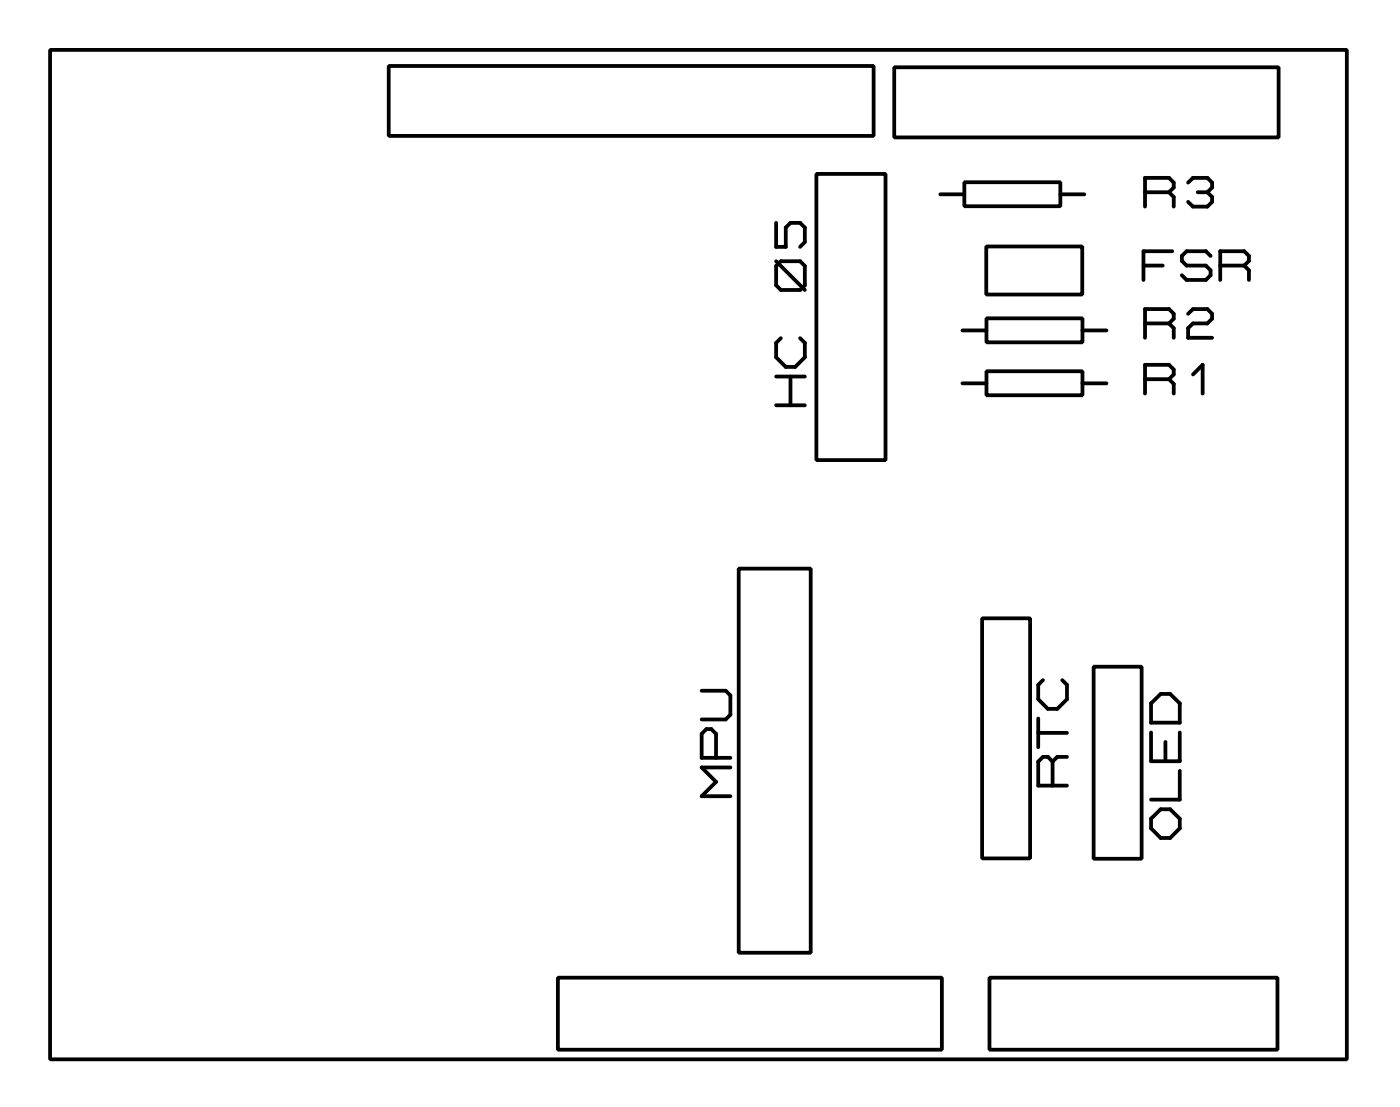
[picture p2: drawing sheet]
<svg xmlns="http://www.w3.org/2000/svg" width="74mm" height="59mm" viewBox="0 0 74 59" stroke-linecap="round" stroke-linejoin="round" font-family="sans-serif">
<g fill="none" stroke="#000" stroke-width=".2">
<path d="M2.6 2.6h68.7v53.4h-68.7zM20.6 3.5h25.6v3.7h-25.6zM41.1 19.9h1.5M41.1 11.8v1.3h.5v-1.1l.2-.2h.5l.3 .2v.8l-.3 .3M41.1 14.1l.2-.3h1l.3 .3v1l-.3 .2h-1l-.2-.2zM41.1 13.8l1.5 1.5M41.3 17.9l-.2 .2v.8l.5 .5h.5l.5-.5v-.8l-.3-.2M41.8 19.9v1.5M43.2 9.2h3.7v15.1h-3.7zM47.3 3.6h20.4v3.7h-20.4zM49.8 10.3h1.2M50.9 17.5h1.3"/>
<path d="M51 9.6h5.1v1.3h-5.1zM52.2 13h5.1v2.6h-5.1zM52.2 19.6h5.1v1.3h-5.1zM52.2 16.8h5.1v1.3h-5.1zM56.1 10.3h1.3M57.3 17.5h1.2M60.5 14h1M60.6 17.1h1.3M60.6 10.2h1.3M61.9 10.2l.2-.3v-.2l-.2-.3h-1.3v1.5M61.9 17.1l.2-.2v-.3l-.2-.3h-1.3v1.6M61.9 10.2l.2 .2v.5"/>
<path d="M61.9 17.1l.2 .3v.5M62 13.3h-1.5v1.5M62.9 16.6l.2-.3h.8l.2 .3v.3l-.2 .2h-.8l-.2 .3v.5h1.2M62.9 9.7l.2-.3h.8l.2 .3v.2l-.2 .3M63.1 19.8l.5-.5v1.5M63.4 10.2h.5M63.9 10.2l.2 .2v.3l-.2 .2h-.8l-.2-.2M64.1 13.5l-.3-.2h-1l-.3 .2v.3l.3 .2h1l.3 .3v.3l-.3 .2h-1l-.3-.2M64.6 14h1.2M65.8 14l.3-.2v-.3l-.3-.2h-1.2v1.5M65.8 14l.3 .3v.5M37.1 36.5h1.3l.2 .3v1l-.2 .3h-1.3"/>
<path d="M39.1 30.1h3.8v20.3h-3.8zM41.1 21.4h1.5M50.9 20.3h1.3M52 32.7h2.5v12.7h-2.5zM54.9 38v1.5M54.9 38.8h1.6M55.2 36l-.3 .2v.8l.5 .5h.5l.6-.5v-.8l-.3-.2M57.3 20.3h1.2M57.9 35.3h2.5v10.1h-2.5zM60.6 20.1h1.3M60.9 37.2l.5-.5h.5l.5 .5v1h-1.5zM60.9 38.7v1.6h1.5v-1.6"/>
<path d="M61.7 39.2v1.1M61.9 20.1l.2-.3v-.3l-.2-.2h-1.3v1.5M61.9 20.1l.2 .2v.5M29.5 51.7h20.3v3.8h-20.3zM37.9 40.1v-1.3l-.3-.2h-.2l-.3 .2v1.3h1.5M38.6 40.6h-1.5l.8 .8-.8 .7h1.5M52.4 51.7h15.2v3.8h-15.2zM55.7 40.3l-.3-.3h-.2l-.3 .3v1.3h1.6M55.7 40.3v1.3M56.5 40h-.6l-.2 .3M60.9 43.3l.5-.5h.5l.5 .5v.5l-.5 .5h-.5l-.5-.5zM62.4 40.8v1.5h-1.5"/>
</g>
</svg>
